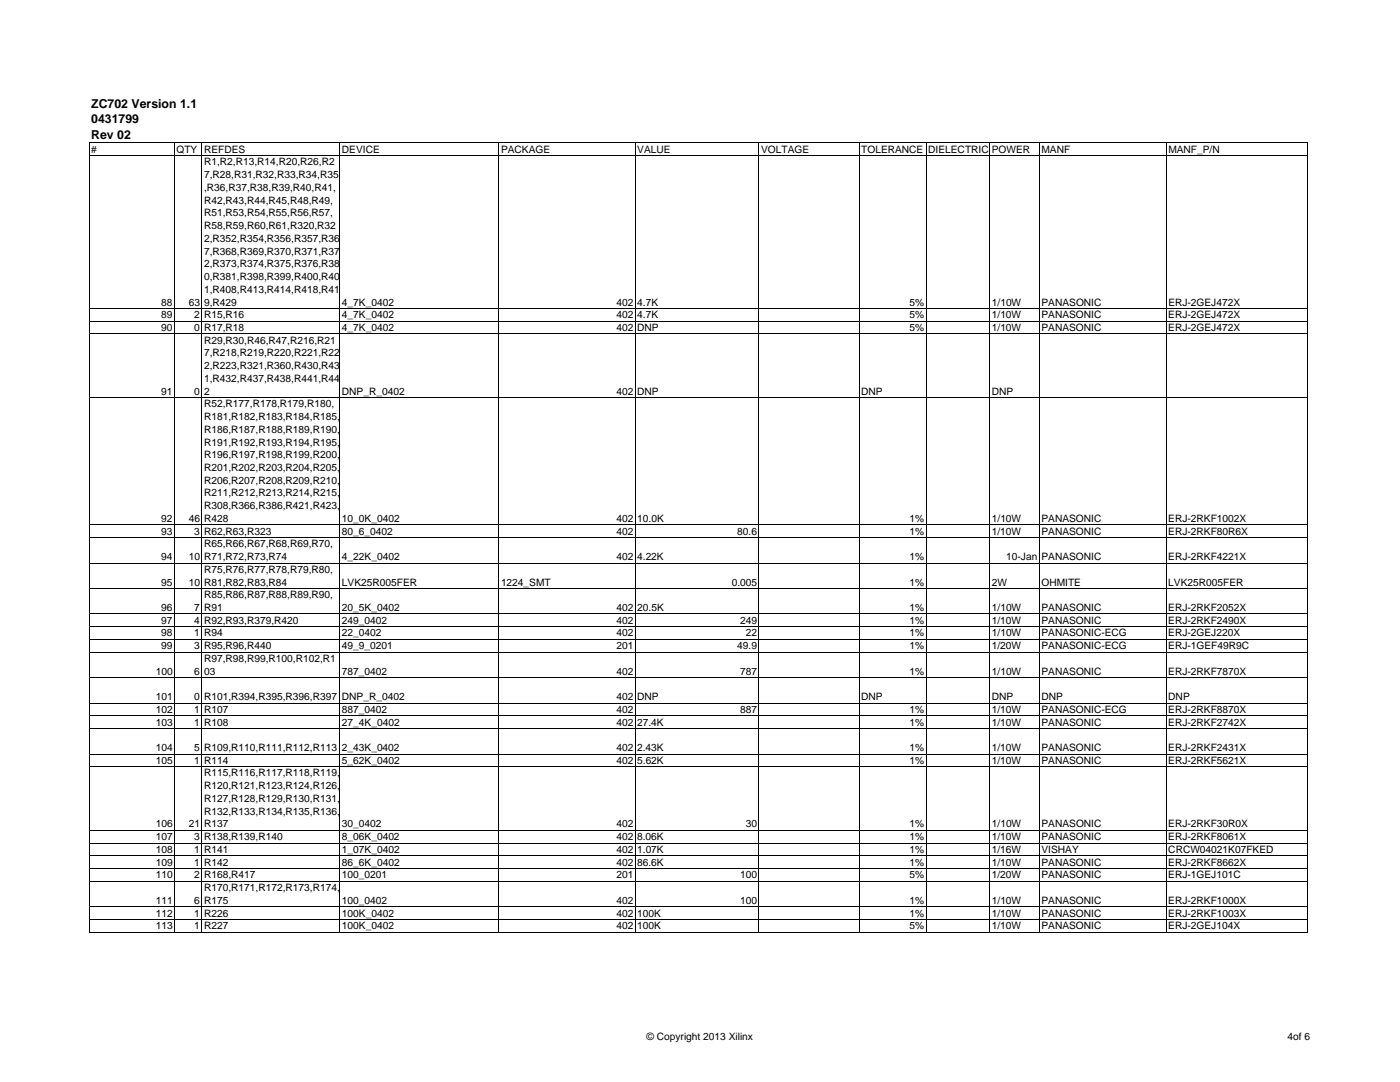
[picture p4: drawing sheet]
<svg xmlns="http://www.w3.org/2000/svg" width="279mm" height="216mm" viewBox="0 0 279 216" stroke-linecap="round" stroke-linejoin="round" font-family="sans-serif">
<defs><g id="words">
<g font-size="2.5">
<text x="18.2" y="21.5">ZC702 Version 1.1</text>
<text x="18.2" y="24.6">0431799</text>
<text x="18.2" y="27.8">Rev 02</text>
</g>
<g font-size="2">
<text x="18.2" y="30.5">#</text>
<text x="35.2" y="30.5">QTY REFDES</text>
<text x="40.7" y="33">R1,R2,R13,R14,R20,R26,R2</text>
<text x="40.7" y="35.6">7,R28,R31,R32,R33,R34,R35</text>
<text x="68.2" y="30.5">DEVICE</text>
<text x="100" y="30.5">PACKAGE</text>
<text x="127.2" y="30.5">VALUE</text>
<text x="151.9" y="30.5">VOLTAGE</text>
<text x="171.9" y="30.5">TOLERANCE DIELECTRIC POWER</text>
<text x="207.9" y="30.5">MANF</text>
<text x="233.2" y="30.5">MANF_P/N</text>
<text x="40.7" y="38.1">,R36,R37,R38,R39,R40,R41,</text>
<text x="40.7" y="40.6">R42,R43,R44,R45,R48,R49,</text>
<text x="40.7" y="43.2">R51,R53,R54,R55,R56,R57,</text>
<text x="40.7" y="45.7">R58,R59,R60,R61,R320,R32</text>
<text x="40.7" y="48.3">2,R352,R354,R356,R357,R36</text>
<text x="40.7" y="50.8">7,R368,R369,R370,R371,R37</text>
<text x="40.7" y="53.3">2,R373,R374,R375,R376,R38</text>
<text x="40.7" y="55.9">0,R381,R398,R399,R400,R40</text>
<text x="40.7" y="58.4">1,R408,R413,R414,R418,R41</text>
<text x="32.2" y="61">88</text>
<text x="32.2" y="63.5">89</text>
<text x="37.7" y="61">63</text>
<text x="38.8" y="63.5">2 R15,R16</text>
<text x="40.7" y="61">9,R429</text>
<text x="68.2" y="63.5">4_7K_0402</text>
<text x="68.2" y="61">4_7K_0402</text>
<text x="123" y="63.5">402 4.7K</text>
<text x="123" y="61">402 4.7K</text>
<text x="181.5" y="63.5">5%</text>
<text x="181.5" y="61">5%</text>
<text x="197.9" y="63.5">1/10W</text>
<text x="197.9" y="61">1/10W</text>
<text x="207.8" y="63.5">PANASONIC</text>
<text x="207.9" y="61">PANASONIC</text>
<text x="233.2" y="63.5">ERJ-2GEJ472X</text>
<text x="233.2" y="61">ERJ-2GEJ472X</text>
<text x="32.2" y="66">90</text>
<text x="38.8" y="66">0 R17,R18</text>
<text x="40.7" y="68.6">R29,R30,R46,R47,R216,R21</text>
<text x="40.7" y="71.1">7,R218,R219,R220,R221,R22</text>
<text x="68.2" y="66">4_7K_0402</text>
<text x="123" y="66">402 DNP</text>
<text x="181.5" y="66">5%</text>
<text x="197.9" y="66">1/10W</text>
<text x="207.8" y="66">PANASONIC</text>
<text x="233.2" y="66">ERJ-2GEJ472X</text>
<text x="40.7" y="73.7">2,R223,R321,R360,R430,R43</text>
<text x="40.7" y="76.2">1,R432,R437,R438,R441,R44</text>
<text x="32.2" y="78.7">91</text>
<text x="38.8" y="78.7">0</text>
<text x="40.7" y="78.7">2</text>
<text x="40.7" y="81.3">R52,R177,R178,R179,R180,</text>
<text x="40.7" y="83.8">R181,R182,R183,R184,R185,</text>
<text x="68.2" y="78.7">DNP_R_0402</text>
<text x="123" y="78.7">402 DNP</text>
<text x="171.9" y="78.7">DNP</text>
<text x="197.9" y="78.7">DNP</text>
<text x="40.7" y="86.4">R186,R187,R188,R189,R190,</text>
<text x="40.7" y="88.9">R191,R192,R193,R194,R195,</text>
<text x="40.7" y="91.4">R196,R197,R198,R199,R200,</text>
<text x="40.7" y="94">R201,R202,R203,R204,R205,</text>
<text x="40.7" y="96.5">R206,R207,R208,R209,R210,</text>
<text x="40.7" y="99.1">R211,R212,R213,R214,R215,</text>
<text x="40.7" y="101.6">R308,R366,R386,R421,R423,</text>
<text x="32.2" y="104.1">92</text>
<text x="32.2" y="106.7">93</text>
<text x="37.7" y="104.1">46</text>
<text x="38.8" y="106.7">3 R62,R63,R323</text>
<text x="40.7" y="104.1">R428</text>
<text x="68.2" y="106.7">80_6_0402</text>
<text x="68.2" y="104.1">10_0K_0402</text>
<text x="123" y="106.7">402</text>
<text x="123" y="104.1">402 10.0K</text>
<text x="147.1" y="106.7">80.6</text>
<text x="181.5" y="106.7">1%</text>
<text x="181.5" y="104.1">1%</text>
<text x="197.9" y="106.7">1/10W</text>
<text x="197.9" y="104.1">1/10W</text>
<text x="207.8" y="106.7">PANASONIC</text>
<text x="207.9" y="104.1">PANASONIC</text>
<text x="233.2" y="106.7">ERJ-2RKF80R6X</text>
<text x="233.2" y="104.1">ERJ-2RKF1002X</text>
<text x="32.2" y="111.8">94</text>
<text x="37.7" y="111.8">10</text>
<text x="40.7" y="109.2">R65,R66,R67,R68,R69,R70,</text>
<text x="40.7" y="111.8">R71,R72,R73,R74</text>
<text x="68.2" y="111.8">4_22K_0402</text>
<text x="123" y="111.8">402 4.22K</text>
<text x="181.5" y="111.8">1%</text>
<text x="200.8" y="111.8">10-Jan PANASONIC</text>
<text x="233.2" y="111.8">ERJ-2RKF4221X</text>
<text x="32.2" y="116.8">95</text>
<text x="37.7" y="116.8">10</text>
<text x="40.7" y="114.3">R75,R76,R77,R78,R79,R80,</text>
<text x="40.7" y="116.8">R81,R82,R83,R84</text>
<text x="40.7" y="119.4">R85,R86,R87,R88,R89,R90,</text>
<text x="68.2" y="116.8">LVK25R005FER</text>
<text x="100" y="116.8">1224_SMT</text>
<text x="146" y="116.8">0.005</text>
<text x="181.5" y="116.8">1%</text>
<text x="197.9" y="116.8">2W</text>
<text x="207.8" y="116.8">OHMITE</text>
<text x="233.2" y="116.8">LVK25R005FER</text>
<text x="32.2" y="121.9">96</text>
<text x="32.2" y="124.5">97</text>
<text x="38.8" y="121.9">7</text>
<text x="38.8" y="124.5">4 R92,R93,R379,R420</text>
<text x="40.7" y="121.9">R91</text>
<text x="68.2" y="124.5">249_0402</text>
<text x="68.2" y="121.9">20_5K_0402</text>
<text x="123" y="124.5">402</text>
<text x="123" y="121.9">402 20.5K</text>
<text x="147.7" y="124.5">249</text>
<text x="181.5" y="124.5">1%</text>
<text x="181.5" y="121.9">1%</text>
<text x="197.9" y="124.5">1/10W</text>
<text x="197.9" y="121.9">1/10W</text>
<text x="207.8" y="124.5">PANASONIC</text>
<text x="207.9" y="121.9">PANASONIC</text>
<text x="233.2" y="124.5">ERJ-2RKF2490X</text>
<text x="233.2" y="121.9">ERJ-2RKF2052X</text>
<text x="32.2" y="127">98</text>
<text x="32.2" y="129.5">99</text>
<text x="38.8" y="127">1 R94</text>
<text x="38.8" y="129.5">3 R95,R96,R440</text>
<text x="68.2" y="129.5">49_9_0201</text>
<text x="68.2" y="127">22_0402</text>
<text x="123" y="129.5">201</text>
<text x="123" y="127">402</text>
<text x="147.1" y="129.5">49.9</text>
<text x="148.8" y="127">22</text>
<text x="181.5" y="129.5">1%</text>
<text x="181.5" y="127">1%</text>
<text x="197.9" y="129.5">1/20W</text>
<text x="197.9" y="127">1/10W</text>
<text x="207.8" y="129.5">PANASONIC-ECG</text>
<text x="207.9" y="127">PANASONIC-ECG</text>
<text x="233.2" y="129.5">ERJ-1GEF49R9C</text>
<text x="233.2" y="127">ERJ-2GEJ220X</text>
<text x="31.1" y="134.6">100</text>
<text x="38.8" y="134.6">6</text>
<text x="40.7" y="132.1">R97,R98,R99,R100,R102,R1</text>
<text x="40.7" y="134.6">03</text>
<text x="68.2" y="134.6">787_0402</text>
<text x="123" y="134.6">402</text>
<text x="147.7" y="134.6">787</text>
<text x="181.5" y="134.6">1%</text>
<text x="197.9" y="134.6">1/10W</text>
<text x="207.9" y="134.6">PANASONIC</text>
<text x="233.2" y="134.6">ERJ-2RKF7870X</text>
<text x="31.1" y="139.7">101</text>
<text x="31.1" y="142.2">102</text>
<text x="38.8" y="139.7">0 R101,R394,R395,R396,R397 DNP_R_0402</text>
<text x="38.8" y="142.2">1 R107</text>
<text x="68.2" y="142.2">887_0402</text>
<text x="123" y="139.7">402 DNP</text>
<text x="123" y="142.2">402</text>
<text x="147.7" y="142.2">887</text>
<text x="171.9" y="139.7">DNP</text>
<text x="181.5" y="142.2">1%</text>
<text x="197.9" y="139.7">DNP</text>
<text x="197.9" y="142.2">1/10W</text>
<text x="207.8" y="139.7">DNP</text>
<text x="207.8" y="142.2">PANASONIC-ECG</text>
<text x="233.2" y="139.7">DNP</text>
<text x="233.2" y="142.2">ERJ-2RKF8870X</text>
<text x="31.1" y="144.8">103</text>
<text x="31.1" y="149.9">104</text>
<text x="38.8" y="144.8">1 R108</text>
<text x="38.8" y="149.9">5 R109,R110,R111,R112,R113 2_43K_0402</text>
<text x="68.2" y="144.8">27_4K_0402</text>
<text x="123" y="149.9">402 2.43K</text>
<text x="123" y="144.8">402 27.4K</text>
<text x="181.5" y="149.9">1%</text>
<text x="181.5" y="144.8">1%</text>
<text x="197.9" y="149.9">1/10W</text>
<text x="197.9" y="144.8">1/10W</text>
<text x="207.8" y="149.9">PANASONIC</text>
<text x="207.8" y="144.8">PANASONIC</text>
<text x="233.2" y="149.9">ERJ-2RKF2431X</text>
<text x="233.2" y="144.8">ERJ-2RKF2742X</text>
<text x="31.1" y="152.4">105</text>
<text x="38.8" y="152.4">1 R114</text>
<text x="40.7" y="154.9">R115,R116,R117,R118,R119,</text>
<text x="68.2" y="152.4">5_62K_0402</text>
<text x="123" y="152.4">402 5.62K</text>
<text x="181.5" y="152.4">1%</text>
<text x="197.9" y="152.4">1/10W</text>
<text x="207.8" y="152.4">PANASONIC</text>
<text x="233.2" y="152.4">ERJ-2RKF5621X</text>
<text x="40.7" y="157.5">R120,R121,R123,R124,R126,</text>
<text x="40.7" y="160">R127,R128,R129,R130,R131,</text>
<text x="31.1" y="165.1">106</text>
<text x="31.1" y="167.6">107</text>
<text x="37.7" y="165.1">21</text>
<text x="38.8" y="167.6">3 R138,R139,R140</text>
<text x="40.7" y="162.6">R132,R133,R134,R135,R136,</text>
<text x="40.7" y="165.1">R137</text>
<text x="68.2" y="167.6">8_06K_0402</text>
<text x="68.2" y="165.1">30_0402</text>
<text x="123" y="167.6">402 8.06K</text>
<text x="123" y="165.1">402</text>
<text x="148.8" y="165.1">30</text>
<text x="181.5" y="167.6">1%</text>
<text x="181.5" y="165.1">1%</text>
<text x="197.9" y="167.6">1/10W</text>
<text x="197.9" y="165.1">1/10W</text>
<text x="207.8" y="167.6">PANASONIC</text>
<text x="207.9" y="165.1">PANASONIC</text>
<text x="233.2" y="167.6">ERJ-2RKF8061X</text>
<text x="233.2" y="165.1">ERJ-2RKF30R0X</text>
<text x="31.1" y="170.2">108</text>
<text x="31.1" y="172.7">109</text>
<text x="38.8" y="170.2">1 R141</text>
<text x="38.8" y="172.7">1 R142</text>
<text x="68.2" y="170.2">1_07K_0402</text>
<text x="68.2" y="172.7">86_6K_0402</text>
<text x="123" y="170.2">402 1.07K</text>
<text x="123" y="172.7">402 86.6K</text>
<text x="181.5" y="170.2">1%</text>
<text x="181.5" y="172.7">1%</text>
<text x="197.9" y="170.2">1/16W</text>
<text x="197.9" y="172.7">1/10W</text>
<text x="207.8" y="170.2">VISHAY</text>
<text x="207.8" y="172.7">PANASONIC</text>
<text x="233.2" y="172.7">ERJ-2RKF8662X</text>
<text x="233.2" y="170.2">CRCW04021K07FKED</text>
<text x="31.1" y="175.3">110</text>
<text x="38.8" y="175.3">2 R168,R417</text>
<text x="40.7" y="177.8">R170,R171,R172,R173,R174,</text>
<text x="68.2" y="175.3">100_0201</text>
<text x="123" y="175.3">201</text>
<text x="147.7" y="175.3">100</text>
<text x="181.5" y="175.3">5%</text>
<text x="197.9" y="175.3">1/20W</text>
<text x="207.8" y="175.3">PANASONIC</text>
<text x="233.2" y="175.3">ERJ-1GEJ101C</text>
<text x="31.1" y="180.3">111</text>
<text x="31.1" y="182.9">112</text>
<text x="31.1" y="185.4">113</text>
<text x="38.8" y="180.3">6</text>
<text x="38.8" y="182.9">1 R226</text>
<text x="38.8" y="185.4">1 R227</text>
<text x="40.7" y="180.3">R175</text>
<text x="68.2" y="182.9">100K_0402</text>
<text x="68.2" y="185.4">100K_0402</text>
<text x="68.2" y="180.3">100_0402</text>
<text x="123" y="182.9">402 100K</text>
<text x="123" y="185.4">402 100K</text>
<text x="123" y="180.3">402</text>
<text x="147.7" y="180.3">100</text>
<text x="181.5" y="182.9">1%</text>
<text x="181.5" y="185.4">5%</text>
<text x="181.5" y="180.3">1%</text>
<text x="197.9" y="182.9">1/10W</text>
<text x="197.9" y="185.4">1/10W</text>
<text x="197.9" y="180.3">1/10W</text>
<text x="207.8" y="182.9">PANASONIC</text>
<text x="207.8" y="185.4">PANASONIC</text>
<text x="207.8" y="180.3">PANASONIC</text>
<text x="233.2" y="182.9">ERJ-2RKF1003X</text>
<text x="233.2" y="185.4">ERJ-2GEJ104X</text>
<text x="233.2" y="180.3">ERJ-2RKF1000X</text>
<text x="129" y="207.4">© Copyright 2013 Xilinx</text>
<text x="257" y="207.4">4of 6</text>
</g>
</g></defs>
<g fill="none" stroke="#000" stroke-width=".2">
<path d="M17.8 28.4v157.7M17.9 28.5h243.2M17.9 31.1h243.2M34.8 28.6v157.5M40.3 28.6v157.5M67.8 28.6v157.5M99.6 28.6v157.5M126.7 28.6v157.5M151.5 28.6v157.5M171.4 28.6v157.5M184.8 28.6v157.5M197.5 28.6v157.5"/>
<path d="M207.4 28.6v157.5M232.7 28.6v157.5M261 28.6v157.5M17.9 61.6h243.2M17.9 64.1h243.2M17.9 66.6h243.2M17.9 79.3h243.2M17.9 104.7h243.2M17.9 107.3h243.2M17.9 112.4h243.2M17.9 117.4h243.2M17.9 122.5h243.2"/>
<path d="M17.9 125.1h243.2M17.9 127.6h243.2M17.9 130.1h243.2M17.9 135.2h243.2M17.9 140.3h243.2M17.9 142.8h243.2M17.9 145.4h243.2M17.9 150.5h243.2M17.9 153h243.2M17.9 165.7h243.2M17.9 168.2h243.2M17.9 170.8h243.2"/>
<path d="M17.9 173.3h243.2M17.9 175.9h243.2M17.9 180.9h243.2M17.9 183.5h243.2M17.9 186h243.2"/>
</g>
<use href="#words"/>
</svg>
